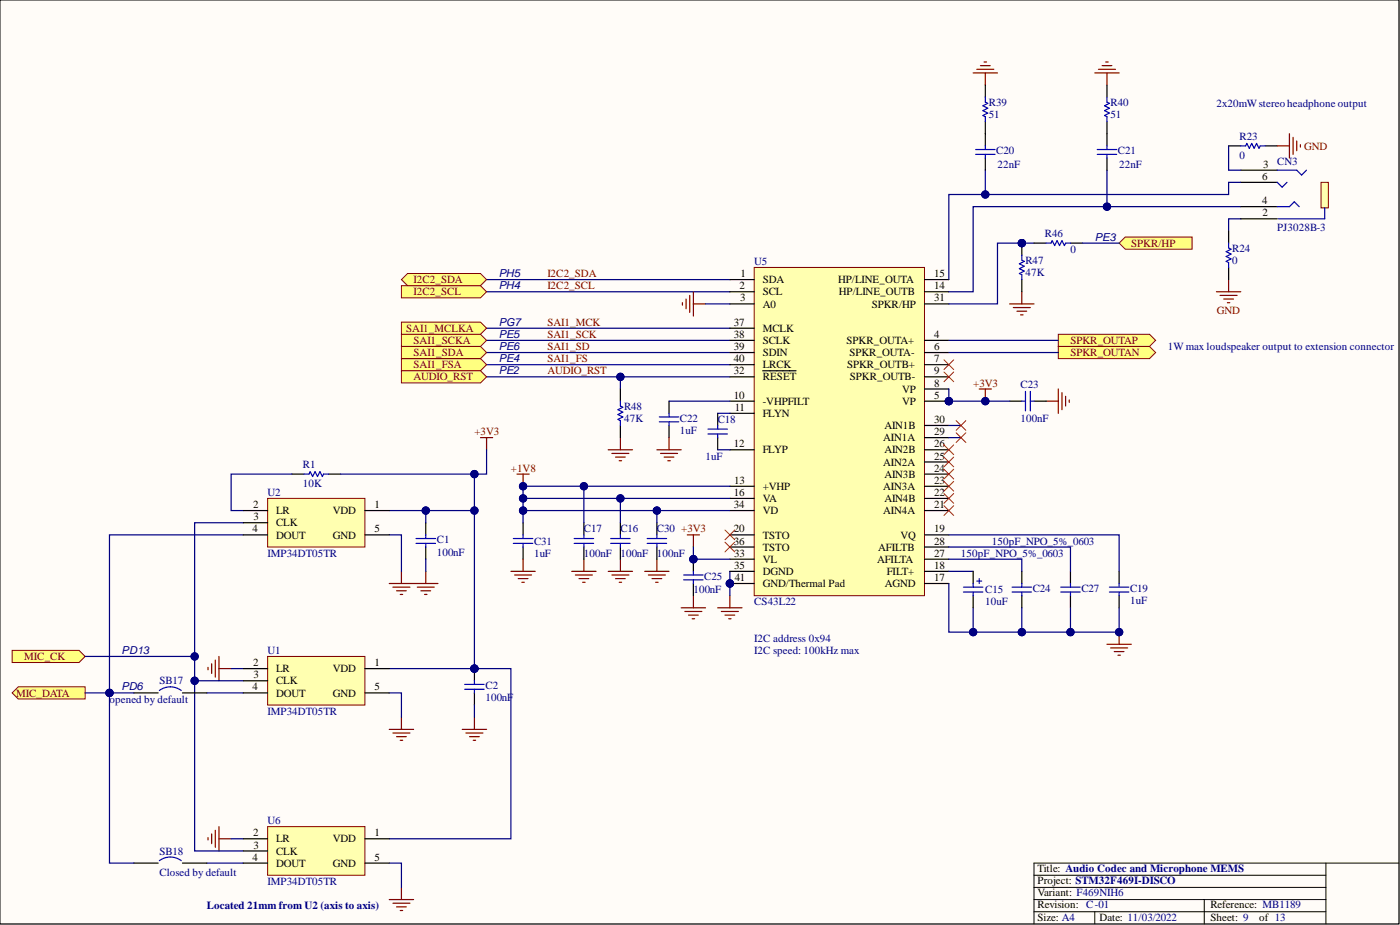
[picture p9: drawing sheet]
<svg xmlns="http://www.w3.org/2000/svg" width="292mm" height="193mm" viewBox="0 0 292 193" stroke-linecap="round" stroke-linejoin="round" font-family="sans-serif">
<defs><g id="words">
<g font-size="2.3" fill="#000080">
<text x="206.3" y="22.1">R39</text>
<text x="231.7" y="22.1">R40</text>
<text x="253.8" y="22.3">2x20mWstereo headphone output</text>
<text x="206.3" y="24.6">51</text>
<text x="231.7" y="24.6">51</text>
<text x="258.6" y="29.2">R23</text>
<text x="207.9" y="32.2">C20</text>
<text x="208.1" y="35">22nF</text>
<text x="233.2" y="32.2">C21</text>
<text x="233.5" y="35">22nF</text>
<text x="258.6" y="33.2">0</text>
<text x="266.5" y="34.5">CN3</text>
<text x="218" y="49.5">R46</text>
<text x="223.3" y="52.7">0</text>
<text x="228.4" y="50.2">PE3</text>
<text x="257.1" y="52.5">R24</text>
<text x="266.5" y="48.2">PJ3028B-3</text>
<text x="104.1" y="57.8">PH5</text>
<text x="157.4" y="55.3">U5</text>
<text x="214" y="55">R47</text>
<text x="214" y="57.6">47K</text>
<text x="257.1" y="55">0</text>
<text x="104.1" y="60.4">PH4</text>
<text x="104.1" y="70.5">PE5</text>
<text x="104.1" y="68">PG7</text>
<text x="104.1" y="73">PE6</text>
<text x="104.1" y="75.6">PE4</text>
<text x="243.6" y="73">1W max loudspeaker output to extension connector</text>
<text x="104.1" y="78.1">PE2</text>
<text x="212.9" y="80.9">C23</text>
<text x="130.2" y="85.5">R48</text>
<text x="130.2" y="88">47K</text>
<text x="141.9" y="88">C22</text>
<text x="149.7" y="88.3">C18</text>
<text x="212.9" y="88">100nF</text>
<text x="141.9" y="90.5">1uF</text>
<text x="147.2" y="95.9">1uF</text>
<text x="63.2" y="97.6">R1</text>
<text x="63.2" y="101.7">10K</text>
<text x="55.8" y="103.5">U2</text>
<text x="91.1" y="113.4">C1</text>
<text x="111.4" y="113.6">C31</text>
<text x="121.8" y="111.1">C17</text>
<text x="129.4" y="111.1">C16</text>
<text x="137.1" y="111.1">C30 +3V3</text>
<text x="206.9" y="113.6">150pF_NPO_5%_0603</text>
<text x="55.8" y="116.1">IMP34DT05TR</text>
<text x="91.1" y="115.9">100nF</text>
<text x="111.4" y="116.1">1uF</text>
<text x="121.8" y="116.1">100nF</text>
<text x="129.4" y="116.1">100nF</text>
<text x="137.1" y="116.1">100nF</text>
<text x="200.5" y="116.1">150pF_NPO_5%_0603</text>
<text x="144.7" y="123.8">100nF</text>
<text x="147" y="121">C25</text>
<text x="205.6" y="123.8">C15</text>
<text x="215.5" y="123.5">C24</text>
<text x="225.6" y="123.5">C27</text>
<text x="235.8" y="123.5">C19</text>
<text x="157.4" y="126.3">CS43L22</text>
<text x="205.6" y="126.3">10uF</text>
<text x="235.8" y="126">1uF</text>
<text x="25.4" y="136.4">PD13</text>
<text x="55.8" y="136.4">U1</text>
<text x="157.4" y="133.9">I2C address 0x94</text>
<text x="157.4" y="136.4">I2C speed: 100kHz max</text>
<text x="33.2" y="142.8">SB17</text>
<text x="101.3" y="143.8">C2</text>
<text x="22.8" y="146.6">opened by default</text>
<text x="25.4" y="144">PD6</text>
<text x="55.8" y="149.1">IMP34DT05TR</text>
<text x="101.3" y="146.3">100nF</text>
<text x="55.8" y="171.9">U6</text>
<text x="33.2" y="178.3">SB18</text>
<text x="33.2" y="182.8">Closed by default</text>
<text x="55.8" y="184.6">IMP34DT05TR</text>
<text x="43.1" y="189.7">Located 21mm from U2 (axis to axis)</text>
</g>
<g font-size="2.3">
<text x="263.5" y="35">3</text>
<text x="263.4" y="37.5">6</text>
<text x="263.4" y="42.6">4</text>
<text x="263.4" y="45.1">2</text>
<text x="154.5" y="57.8">1</text>
<text x="159.1" y="59.1">SDA</text>
<text x="174.9" y="59.1">HP/LINE_OUTA</text>
<text x="194.9" y="57.8">15</text>
<text x="154.3" y="60.4">2</text>
<text x="154.4" y="62.9">3</text>
<text x="159.1" y="61.6">SCL</text>
<text x="159.1" y="64.2">A0</text>
<text x="175" y="61.6">HP/LINE_OUTB</text>
<text x="181.9" y="64.2">SPKR/HP</text>
<text x="194.9" y="60.4">14</text>
<text x="194.9" y="62.9">31</text>
<text x="153.1" y="68">37</text>
<text x="153.1" y="70.5">38</text>
<text x="159.1" y="69.2">MCLK</text>
<text x="159.1" y="71.8">SCLK</text>
<text x="176.6" y="71.8">SPKR_OUTA+</text>
<text x="194.9" y="70.5">4</text>
<text x="153.1" y="73">39</text>
<text x="153.1" y="75.6">40</text>
<text x="159.1" y="74.3">SDIN</text>
<text x="159.1" y="76.8">LRCK</text>
<text x="176.7" y="76.8">SPKR_OUTB+</text>
<text x="177.2" y="74.3">SPKR_OUTA-</text>
<text x="194.9" y="73">6</text>
<text x="194.9" y="75.6">7</text>
<text x="153.1" y="83.2">10</text>
<text x="153.1" y="78.1">32</text>
<text x="159.1" y="79.4">RESET</text>
<text x="177.3" y="79.4">SPKR_OUTB-</text>
<text x="188.2" y="81.9">VP</text>
<text x="194.9" y="83.2">5</text>
<text x="194.9" y="80.6">8</text>
<text x="194.9" y="78.1">9</text>
<text x="153.3" y="85.7">11</text>
<text x="159.1" y="84.4">-VHPFILT</text>
<text x="159.1" y="87">FLYN</text>
<text x="184.5" y="89.5">AIN1B</text>
<text x="188.2" y="84.4">VP</text>
<text x="194.9" y="88.3">30</text>
<text x="153.1" y="93.3">12</text>
<text x="159.1" y="94.6">FLYP</text>
<text x="184.3" y="92.1">AIN1A</text>
<text x="184.5" y="94.6">AIN2B</text>
<text x="194.9" y="95.9">25</text>
<text x="194.9" y="93.3">26</text>
<text x="194.9" y="90.8">29</text>
<text x="153.2" y="100.9">13</text>
<text x="184.3" y="97.1">AIN2A</text>
<text x="184.5" y="99.7">AIN3B</text>
<text x="194.9" y="100.9">23</text>
<text x="194.9" y="98.4">24</text>
<text x="52.8" y="106">2</text>
<text x="57.6" y="107.3">LR</text>
<text x="69.5" y="107.3">VDD</text>
<text x="78.2" y="106">1</text>
<text x="153.1" y="103.5">16</text>
<text x="153.1" y="106">34</text>
<text x="159.1" y="102.2">+VHP</text>
<text x="159.1" y="104.7">VA</text>
<text x="159.1" y="107.3">VD</text>
<text x="184.3" y="107.3">AIN4A</text>
<text x="184.3" y="102.2">AIN3A</text>
<text x="184.5" y="104.7">AIN4B</text>
<text x="194.9" y="106">21</text>
<text x="194.9" y="103.5">22</text>
<text x="52.7" y="111.1">4</text>
<text x="52.9" y="108.5">3</text>
<text x="57.6" y="112.3">DOUT</text>
<text x="57.6" y="109.8">CLK</text>
<text x="69.5" y="112.3">GND</text>
<text x="78.2" y="111.1">5</text>
<text x="153.1" y="111.1">20</text>
<text x="153.1" y="113.6">36</text>
<text x="159.1" y="112.3">TSTO</text>
<text x="187.9" y="112.3">VQ</text>
<text x="194.9" y="111.1">19</text>
<text x="194.9" y="113.6">28</text>
<text x="153.2" y="116.1">33</text>
<text x="153.2" y="118.7">35</text>
<text x="159.1" y="117.4">VL</text>
<text x="159.1" y="120">DGND</text>
<text x="159.1" y="114.9">TSTO</text>
<text x="183" y="117.4">AFILTA</text>
<text x="183.2" y="114.9">AFILTB</text>
<text x="185" y="120">FILT+</text>
<text x="194.9" y="118.7">18</text>
<text x="194.9" y="116.1">27</text>
<text x="153.3" y="121.2">41</text>
<text x="159.1" y="122.5">GND/Thermal Pad</text>
<text x="184.6" y="122.5">AGND</text>
<text x="194.9" y="121.2">17</text>
<text x="52.8" y="139">2</text>
<text x="52.9" y="141.5">3</text>
<text x="57.6" y="142.8">CLK</text>
<text x="57.6" y="140.2">LR</text>
<text x="69.5" y="140.2">VDD</text>
<text x="78.2" y="139">1</text>
<text x="52.7" y="144">4</text>
<text x="57.6" y="145.3">DOUT</text>
<text x="69.5" y="145.3">GND</text>
<text x="78.2" y="144">5</text>
<text x="52.7" y="179.5">4</text>
<text x="52.8" y="174.5">2</text>
<text x="52.9" y="177">3</text>
<text x="57.6" y="178.3">CLK</text>
<text x="57.6" y="175.7">LR</text>
<text x="69.5" y="175.7">VDD</text>
<text x="78.2" y="179.5">5</text>
<text x="78.2" y="174.5">1</text>
<text x="57.6" y="180.8">DOUT</text>
<text x="69.5" y="180.8">GND</text>
<text x="216.5" y="181.8">Title: Audio Codec and Microphone MEMS</text>
<text x="216.5" y="184.4">Project: STM32F469I-DISCO</text>
<text x="216.5" y="189.4">Revision: C-01</text>
<text x="216.5" y="186.9">Variant: F469NIH6</text>
<text x="252.5" y="189.4">Reference: MB1189</text>
<text x="216.5" y="192.2">Size: A4</text>
<text x="229.4" y="192.2">Date: 11/03/2022</text>
<text x="252.5" y="192.2">Sheet: 9</text>
<text x="262.7" y="192.2">of 13</text>
</g>
<g font-size="2.3" fill="#800000">
<text x="272.1" y="31.2">GND</text>
<text x="236" y="51.5">SPKR/HP</text>
<text x="86.3" y="59.1">I2C2_SDA</text>
<text x="114.2" y="57.8">I2C2_SDA</text>
<text x="86.3" y="61.6">I2C2_SCL</text>
<text x="114.2" y="60.4">I2C2_SCL</text>
<text x="253.9" y="65.4">GND</text>
<text x="84.8" y="69.2">SAI1_MCLKA</text>
<text x="86.3" y="71.8">SAI1_SCKA</text>
<text x="114.2" y="68">SAI1_MCK</text>
<text x="114.2" y="70.5">SAI1_SCK</text>
<text x="223.3" y="71.8">SPKR_OUTAP</text>
<text x="86.3" y="76.8">SAI1_FSA</text>
<text x="86.3" y="74.3">SAI1_SDA</text>
<text x="114.2" y="73">SAI1_SD</text>
<text x="114.2" y="75.6">SAI1_FS</text>
<text x="223.3" y="74.3">SPKR_OUTAN</text>
<text x="86.3" y="79.4">AUDIO_RST</text>
<text x="114.2" y="78.1">AUDIO_RST</text>
<text x="203" y="80.6">+3V3</text>
<text x="99" y="90.8">+3V3</text>
<text x="106.6" y="98.4">+1V8</text>
<text x="5.1" y="137.7">MIC_CK</text>
<text x="3.4" y="145.3">MIC_DATA</text>
</g>
</g></defs>
<path d="M0 0h291.9v192.7h-291.9z" fill-rule="evenodd" fill="#fffcf8"/>
<path d="M0 0h291.9v192.7h-291.9z" fill="none" stroke="#000" stroke-width=".21"/>
<path d="M0 0h291.9v192.7h-291.9z" fill-rule="evenodd" fill="#fffcf8"/>
<path d="M0 0h291.9v192.7h-291.9zM215.7 182.6h60.9M215.7 185.1h60.9M215.7 190.2h60.9M215.7 187.7h60.9M228.4 190.2v2.5M251.3 187.7v5M276.6 180.1v12.6M291.9 180.1h-76.2v12.6" fill="none" stroke="#000" stroke-width=".21"/>
<g fill="none" stroke="#800000" stroke-width=".25">
<path d="M203 15.2h5.1M203.8 14.5h3.6M204.6 13.7h2M205.3 12.9h.5M205.6 15.2v2.6M126.9 93.8h5.1M127.7 94.6h3.5M128.4 95.4h2.1M129.2 96.1h.5M129.4 91.3v2.5M149.7 126.8h5.1M150.5 127.6h3.6"/>
<path d="M151.3 128.3h2M152 129.1h.5M152.3 124.3v2.5"/>
</g>
<path d="M101.5 58.3h50.8M101.5 71h50.8M101.5 73.5h50.8M101.5 76.1h50.8M101.5 68.5h50.8M101.5 60.9h50.8M152.3 119.2v5.1" fill="none" stroke="#000080" stroke-width=".25"/>
<circle cx="152.3" cy="121.7" r=".76" fill="#000080"/>
<circle cx="152.3" cy="121.7" r=".76" fill="none" stroke="#000080" stroke-width=".21"/>
<path d="M228.4 15.2h5.1M229.2 14.5h3.5M229.9 13.7h2.1M230.7 12.9h.5M231 15.2v2.6" fill="none" stroke="#800000" stroke-width=".25"/>
<path d="M231 35.5v7.6" fill="none" stroke="#000080" stroke-width=".25"/>
<circle cx="231" cy="43.1" r=".76" fill="#000080"/>
<circle cx="231" cy="43.1" r=".76" fill="none" stroke="#000080" stroke-width=".21"/>
<path d="M205.6 35.5v5.1" fill="none" stroke="#000080" stroke-width=".25"/>
<circle cx="205.6" cy="40.6" r=".76" fill="#000080"/>
<circle cx="205.6" cy="40.6" r=".76" fill="none" stroke="#000080" stroke-width=".21"/>
<path d="M142.4 63.1v.6M143.1 62.4v2M143.9 61.6v3.6M144.7 60.9v5M144.7 63.4h2.5" fill="none" stroke="#800000" stroke-width=".25"/>
<path d="M101.5 78.6h50.8M147.2 63.4h5.1" fill="none" stroke="#000080" stroke-width=".25"/>
<circle cx="129.4" cy="78.6" r=".76" fill="#000080"/>
<circle cx="129.4" cy="78.6" r=".76" fill="none" stroke="#000080" stroke-width=".21"/>
<circle cx="198" cy="83.7" r=".76" fill="#000080"/>
<circle cx="198" cy="83.7" r=".76" fill="none" stroke="#000080" stroke-width=".21"/>
<circle cx="152.3" cy="121.7" r=".76" fill="#000080"/>
<circle cx="152.3" cy="121.7" r=".76" fill="none" stroke="#000080" stroke-width=".21"/>
<path d="M157.4 55.8h35.5v68.5h-35.5z" fill-rule="evenodd" fill="#ffffb0"/>
<path d="M157.4 55.8h35.5v68.5h-35.5z" fill="none" stroke="#800000" stroke-width=".21"/>
<path d="M152.3 58.3h5.1M152.3 60.9h5.1M152.3 63.4h5.1M192.9 71h5.1M192.9 83.7h5.1" fill="none" stroke="#000" stroke-width=".25"/>
<circle cx="198" cy="83.7" r=".76" fill="#000080"/>
<circle cx="198" cy="83.7" r=".76" fill="none" stroke="#000080" stroke-width=".21"/>
<g fill="none" stroke="#000" stroke-width=".25">
<path d="M192.9 58.3h5.1M152.3 73.5h5.1M152.3 76.1h5.1M152.3 78.6h5.1M152.3 68.5h5.1M152.3 71h5.1M159.1 77.3h7M192.9 73.5h5.1M192.9 76.1h5.1M192.9 78.6h5.1M192.9 60.9h5.1M192.9 63.4h5.1"/>
<path d="M152.3 83.7h5.1M152.3 86.2h5.1M152.3 93.8h5.1M192.9 81.2h5.1M192.9 93.8h5.1M192.9 98.9h5.1M192.9 96.4h5.1M192.9 91.3h5.1M192.9 88.8h5.1M152.3 101.4h5.1M152.3 104h5.1M152.3 119.2h5.1"/>
<path d="M152.3 111.6h5.1M152.3 106.5h5.1M152.3 116.7h5.1M152.3 114.1h5.1M192.9 101.4h5.1M192.9 104h5.1M192.9 119.2h5.1M192.9 111.6h5.1M192.9 106.5h5.1M192.9 116.7h5.1M192.9 114.1h5.1M152.3 121.7h5.1"/>
<path d="M192.9 121.7h5.1"/>
</g>
<circle cx="152.3" cy="121.7" r=".76" fill="#000080"/>
<circle cx="152.3" cy="121.7" r=".76" fill="none" stroke="#000080" stroke-width=".21"/>
<g fill="none" stroke="#f00" stroke-width=".21">
<path d="M197 75.1l2 2M197 77.6l2 2M199 75.1l-2 2M199 77.6l-2 2M197 92.8l2 2M197 95.4l2 2M197 97.9l2 2M199 92.8l-2 2M199 95.4l-2 2M199 97.9l-2 2M151.3 113.1l2 2M151.3 110.6l2 2"/>
<path d="M153.3 113.1l-2 2M153.3 110.6l-2 2M197 100.4l2 2.1M197 103l2 2M199 100.4l-2 2.1M199 103l-2 2"/>
</g>
<path d="M129.4 78.6v2.6" fill="none" stroke="#000080" stroke-width=".25"/>
<circle cx="129.4" cy="78.6" r=".76" fill="#000080"/>
<circle cx="129.4" cy="78.6" r=".76" fill="none" stroke="#000080" stroke-width=".21"/>
<path d="M205.6 17.8v2.5M231 17.8v2.5M205.6 25.4v5M205.6 33v2.5M231 25.4v5M231 33v2.5M60.9 98.9h2.6M68.5 98.9h2.6M213.2 119.2v2.5M223.3 119.2v2.5M213.2 124.3v2.5M223.3 124.3v2.5" fill="none" stroke="#000" stroke-width=".25"/>
<g fill="none" stroke="#00f" stroke-width=".25">
<path d="M203.5 31.2h4.1M203.5 32.2h4.1M205.6 20.3v1l.5 .3-1 .5 1 .5-1 .5 1 .5-1 .5 .5 .2v1.1M205.6 30.4v.8M205.6 32.2v.8M228.9 31.2h4.1M228.9 32.2h4.1M231 20.3v1l.5 .3-1 .5 1 .5-1 .5 1 .5-1 .5 .5 .2v1.1M231 30.4v.8M231 32.2v.8M63.5 98.9h1l.2-.5 .5 1 .5-1 .5 1 .5-1 .6 1 .2-.5h1M211.2 122.5h4"/>
<path d="M211.2 123.5h4M213.2 121.7v.8M213.2 123.5v.8M221.3 122.5h4.1M221.3 123.5h4.1M223.3 121.7v.8M223.3 123.5v.8"/>
</g>
<path d="M210.7 63.4h5M211.4 64.2h3.6M212.2 64.9h2M212.9 65.7h.5M213.2 60.9v2.5M218.3 83.7h2.5M220.8 81.2v5M221.6 81.9v3.6M222.3 82.7v2M223.1 83.4v.5" fill="none" stroke="#800000" stroke-width=".25"/>
<path d="M197 105.5l2 2M199 105.5l-2 2" fill="none" stroke="#f00" stroke-width=".21"/>
<path d="M83.8 69.7h16.5l1.2 1.3-1.2 1.3h-16.5z" fill-rule="evenodd" fill="#ffff80"/>
<path d="M83.8 69.7h16.5l1.2 1.3-1.2 1.3h-16.5z" fill="none" stroke="#800000" stroke-width=".21"/>
<path d="M83.8 74.8h16.5l1.2 1.3-1.2 1.2h-16.5z" fill-rule="evenodd" fill="#ffff80"/>
<path d="M83.8 74.8h16.5l1.2 1.3-1.2 1.2h-16.5z" fill="none" stroke="#800000" stroke-width=".21"/>
<path d="M83.8 72.3h16.5l1.2 1.2-1.2 1.3h-16.5z" fill-rule="evenodd" fill="#ffff80"/>
<path d="M83.8 72.3h16.5l1.2 1.2-1.2 1.3h-16.5z" fill="none" stroke="#800000" stroke-width=".21"/>
<path d="M83.8 77.3h16.5l1.2 1.3-1.2 1.3h-16.5z" fill-rule="evenodd" fill="#ffff80"/>
<path d="M83.8 77.3h16.5l1.2 1.3-1.2 1.3h-16.5z" fill="none" stroke="#800000" stroke-width=".21"/>
<path d="M83.8 67.2h16.5l1.2 1.3-1.2 1.2h-16.5z" fill-rule="evenodd" fill="#ffff80"/>
<path d="M83.8 67.2h16.5l1.2 1.3-1.2 1.2h-16.5z" fill="none" stroke="#800000" stroke-width=".21"/>
<path d="M149.7 86.2v2.6M149.7 91.3v2.5M109.1 109v2.6M109.1 114.1v2.6" fill="none" stroke="#000" stroke-width=".25"/>
<path d="M147.7 90.5h4.1M147.7 89.5h4.1M149.7 88.8v.7M149.7 90.5v.8M107.1 113.4h4.1M107.1 112.3h4.1M109.1 111.6v.7M109.1 113.4v.7" fill="none" stroke="#00f" stroke-width=".25"/>
<path d="M106.6 119.2h5.1M107.4 120h3.5M109.1 116.7v2.5M108.1 120.7h2M108.9 121.5h.5M142.1 126.8h5.1M142.9 127.6h3.5M143.7 128.3h2M144.4 129.1h.5M144.7 124.3v2.5" fill="none" stroke="#800000" stroke-width=".25"/>
<circle cx="144.7" cy="116.7" r=".76" fill="#000080"/>
<circle cx="144.7" cy="116.7" r=".76" fill="none" stroke="#000080" stroke-width=".21"/>
<path d="M144.7 116.7v2.5" fill="none" stroke="#000" stroke-width=".25"/>
<circle cx="144.7" cy="116.7" r=".76" fill="#000080"/>
<circle cx="144.7" cy="116.7" r=".76" fill="none" stroke="#000080" stroke-width=".21"/>
<path d="M121.8 109v2.6M121.8 114.1v2.6M129.4 109v2.6M129.4 114.1v2.6M137.1 109v2.6M137.1 114.1v2.6M144.7 121.7v2.6" fill="none" stroke="#000" stroke-width=".25"/>
<g fill="none" stroke="#00f" stroke-width=".25">
<path d="M119.8 113.4h4.1M119.8 112.3h4.1M121.8 111.6v.7M121.8 113.4v.7M127.4 113.4h4.1M127.4 112.3h4.1M129.4 111.6v.7M129.4 113.4v.7M135 113.4h4.1M135 112.3h4.1M137.1 111.6v.7M137.1 113.4v.7"/>
<path d="M142.6 120h4.1M144.7 119.2v.8M142.6 121h4.1M144.7 121v.7"/>
</g>
<g fill="none" stroke="#800000" stroke-width=".25">
<path d="M119.3 119.2h5.1M120 120h3.6M121.8 116.7v2.5M126.9 119.2h5.1M127.7 120h3.5M129.4 116.7v2.5M134.5 119.2h5.1M135.3 120h3.5M137.1 116.7v2.5M120.8 120.7h2M121.6 121.5h.5M128.4 120.7h2.1"/>
<path d="M129.2 121.5h.5M136 120.7h2.1M136.8 121.5h.5"/>
</g>
<path d="M152.3 104h-22.9v5" fill="none" stroke="#000080" stroke-width=".25"/>
<circle cx="129.4" cy="104" r=".76" fill="#000080"/>
<circle cx="129.4" cy="104" r=".76" fill="none" stroke="#000080" stroke-width=".21"/>
<path d="M152.3 101.4h-30.5v7.6" fill="none" stroke="#000080" stroke-width=".25"/>
<circle cx="121.8" cy="101.4" r=".76" fill="#000080"/>
<circle cx="121.8" cy="101.4" r=".76" fill="none" stroke="#000080" stroke-width=".21"/>
<path d="M152.3 106.5h-15.2v2.5" fill="none" stroke="#000080" stroke-width=".25"/>
<circle cx="137.1" cy="106.5" r=".76" fill="#000080"/>
<circle cx="137.1" cy="106.5" r=".76" fill="none" stroke="#000080" stroke-width=".21"/>
<path d="M121.8 101.4h-12.7v7.6" fill="none" stroke="#000080" stroke-width=".25"/>
<circle cx="121.8" cy="101.4" r=".76" fill="#000080"/>
<circle cx="121.8" cy="101.4" r=".76" fill="none" stroke="#000080" stroke-width=".21"/>
<circle cx="109.1" cy="101.4" r=".76" fill="#000080"/>
<circle cx="109.1" cy="101.4" r=".76" fill="none" stroke="#000080" stroke-width=".21"/>
<circle cx="109.1" cy="104" r=".76" fill="#000080"/>
<circle cx="109.1" cy="104" r=".76" fill="none" stroke="#000080" stroke-width=".21"/>
<circle cx="109.1" cy="106.5" r=".76" fill="#000080"/>
<circle cx="109.1" cy="106.5" r=".76" fill="none" stroke="#000080" stroke-width=".21"/>
<path d="M109.1 104h20.3" fill="none" stroke="#000080" stroke-width=".25"/>
<circle cx="129.4" cy="104" r=".76" fill="#000080"/>
<circle cx="129.4" cy="104" r=".76" fill="none" stroke="#000080" stroke-width=".21"/>
<circle cx="109.1" cy="104" r=".76" fill="#000080"/>
<circle cx="109.1" cy="104" r=".76" fill="none" stroke="#000080" stroke-width=".21"/>
<path d="M109.1 106.5h28" fill="none" stroke="#000080" stroke-width=".25"/>
<circle cx="137.1" cy="106.5" r=".76" fill="#000080"/>
<circle cx="137.1" cy="106.5" r=".76" fill="none" stroke="#000080" stroke-width=".21"/>
<circle cx="109.1" cy="106.5" r=".76" fill="#000080"/>
<circle cx="109.1" cy="106.5" r=".76" fill="none" stroke="#000080" stroke-width=".21"/>
<path d="M149.7 86.2h2.6M149.7 93.8h2.6M144.7 114.1v2.6h7.6" fill="none" stroke="#000080" stroke-width=".25"/>
<path d="M143.4 111.6h2.5M144.7 111.6v2.5" fill="none" stroke="#800000" stroke-width=".25"/>
<circle cx="144.7" cy="116.7" r=".76" fill="#000080"/>
<circle cx="144.7" cy="116.7" r=".76" fill="none" stroke="#000080" stroke-width=".21"/>
<path d="M129.4 81.2v2.5M129.4 88.8v2.5M139.6 83.7v2.5M139.6 88.8v2.5M233.5 119.2v2.5M233.5 124.3v2.5" fill="none" stroke="#000" stroke-width=".25"/>
<path d="M129.4 83.7v1l.5 .3-1 .5 1 .5-1 .5 1 .5-1 .5 .5 .2v1.1M137.6 87h4M137.6 88h4M139.6 86.2v.8M139.6 88v.8M231.5 122.5h4M231.5 123.5h4M233.5 121.7v.8M233.5 123.5v.8" fill="none" stroke="#00f" stroke-width=".25"/>
<path d="M137.1 93.8h5M137.8 94.6h3.6M138.6 95.4h2M139.3 96.1h.5M139.6 91.3v2.5" fill="none" stroke="#800000" stroke-width=".25"/>
<path d="M139.6 83.7h12.7M198 111.6h35.5v7.6M198 114.1h25.3v5.1M198 116.7h15.2v2.5M198 119.2h5M223.3 126.8v5.1h10.2v-5.1" fill="none" stroke="#000080" stroke-width=".25"/>
<circle cx="233.5" cy="131.9" r=".76" fill="#000080"/>
<circle cx="233.5" cy="131.9" r=".76" fill="none" stroke="#000080" stroke-width=".21"/>
<circle cx="223.3" cy="131.9" r=".76" fill="#000080"/>
<circle cx="223.3" cy="131.9" r=".76" fill="none" stroke="#000080" stroke-width=".21"/>
<path d="M213.2 126.8v5.1h10.1" fill="none" stroke="#000080" stroke-width=".25"/>
<circle cx="223.3" cy="131.9" r=".76" fill="#000080"/>
<circle cx="223.3" cy="131.9" r=".76" fill="none" stroke="#000080" stroke-width=".21"/>
<circle cx="213.2" cy="131.9" r=".76" fill="#000080"/>
<circle cx="213.2" cy="131.9" r=".76" fill="none" stroke="#000080" stroke-width=".21"/>
<path d="M203 126.8v5.1h10.2" fill="none" stroke="#000080" stroke-width=".25"/>
<circle cx="213.2" cy="131.9" r=".76" fill="#000080"/>
<circle cx="213.2" cy="131.9" r=".76" fill="none" stroke="#000080" stroke-width=".21"/>
<circle cx="203" cy="131.9" r=".76" fill="#000080"/>
<circle cx="203" cy="131.9" r=".76" fill="none" stroke="#000080" stroke-width=".21"/>
<path d="M198 121.7v10.2h5" fill="none" stroke="#000080" stroke-width=".25"/>
<circle cx="203" cy="131.9" r=".76" fill="#000080"/>
<circle cx="203" cy="131.9" r=".76" fill="none" stroke="#000080" stroke-width=".21"/>
<path d="M231 134.4h5M231.7 135.2h3.6M232.5 135.9h2M233.2 136.7h.6M233.5 131.9v2.5" fill="none" stroke="#800000" stroke-width=".25"/>
<circle cx="233.5" cy="131.9" r=".76" fill="#000080"/>
<circle cx="233.5" cy="131.9" r=".76" fill="none" stroke="#000080" stroke-width=".21"/>
<path d="M204.3 81.2h2.5M205.6 81.2v2.5" fill="none" stroke="#800000" stroke-width=".25"/>
<circle cx="205.6" cy="83.7" r=".76" fill="#000080"/>
<circle cx="205.6" cy="83.7" r=".76" fill="none" stroke="#000080" stroke-width=".21"/>
<path d="M210.7 83.7h2.5M215.7 83.7h2.6" fill="none" stroke="#000" stroke-width=".25"/>
<path d="M213.2 83.7h.8M214 81.7v4M215 81.7v4M215 83.7h.7" fill="none" stroke="#00f" stroke-width=".25"/>
<path d="M83.8 59.6h16.5l1.2 1.3-1.2 1.2h-16.5z" fill-rule="evenodd" fill="#ffff80"/>
<path d="M83.8 59.6h16.5l1.2 1.3-1.2 1.2h-16.5z" fill="none" stroke="#800000" stroke-width=".21"/>
<path d="M83.8 58.3l1.2-1.2h15.3l1.2 1.2-1.2 1.3h-15.3z" fill-rule="evenodd" fill="#ffff80"/>
<path d="M83.8 58.3l1.2-1.2h15.3l1.2 1.2-1.2 1.3h-15.3z" fill="none" stroke="#800000" stroke-width=".21"/>
<path d="M107.9 98.9h2.5M109.1 98.9v2.5" fill="none" stroke="#800000" stroke-width=".25"/>
<circle cx="109.1" cy="101.4" r=".76" fill="#000080"/>
<circle cx="109.1" cy="101.4" r=".76" fill="none" stroke="#000080" stroke-width=".21"/>
<path d="M220.8 69.7h19l1.3 1.3-1.3 1.3h-19z" fill-rule="evenodd" fill="#ffff80"/>
<path d="M220.8 69.7h19l1.3 1.3-1.3 1.3h-19z" fill="none" stroke="#800000" stroke-width=".21"/>
<path d="M220.8 72.3h19l1.3 1.2-1.3 1.3h-19z" fill-rule="evenodd" fill="#ffff80"/>
<path d="M220.8 72.3h19l1.3 1.2-1.3 1.3h-19z" fill="none" stroke="#800000" stroke-width=".21"/>
<path d="M233.5 50.7l1.3-1.2h13.9v2.5h-13.9z" fill-rule="evenodd" fill="#ffff80"/>
<path d="M233.5 50.7l1.3-1.2h13.9v2.5h-13.9z" fill="none" stroke="#800000" stroke-width=".21"/>
<circle cx="213.2" cy="50.7" r=".76" fill="#000080"/>
<circle cx="213.2" cy="50.7" r=".76" fill="none" stroke="#000080" stroke-width=".21"/>
<path d="M213.2 50.7v2.6M213.2 58.3v2.6" fill="none" stroke="#000" stroke-width=".25"/>
<circle cx="213.2" cy="50.7" r=".76" fill="#000080"/>
<circle cx="213.2" cy="50.7" r=".76" fill="none" stroke="#000080" stroke-width=".21"/>
<path d="M213.2 53.3v1l.5 .2-1 .5 1 .5-1 .5 1 .6-1 .5 .5 .2v1" fill="none" stroke="#00f" stroke-width=".25"/>
<path d="M258.9 43.1h-55.9v17.8h-5M198 73.5h22.8M198 71h22.8M198 91.3h2.5M198 88.8h2.5" fill="none" stroke="#000080" stroke-width=".25"/>
<circle cx="231" cy="43.1" r=".76" fill="#000080"/>
<circle cx="231" cy="43.1" r=".76" fill="none" stroke="#000080" stroke-width=".21"/>
<path d="M215.7 50.7h-7.6v12.7h-10.1" fill="none" stroke="#000080" stroke-width=".25"/>
<circle cx="213.2" cy="50.7" r=".76" fill="#000080"/>
<circle cx="213.2" cy="50.7" r=".76" fill="none" stroke="#000080" stroke-width=".21"/>
<path d="M198 81.2v2.5h12.7" fill="none" stroke="#000080" stroke-width=".25"/>
<circle cx="198" cy="83.7" r=".76" fill="#000080"/>
<circle cx="198" cy="83.7" r=".76" fill="none" stroke="#000080" stroke-width=".21"/>
<circle cx="205.6" cy="83.7" r=".76" fill="#000080"/>
<circle cx="205.6" cy="83.7" r=".76" fill="none" stroke="#000080" stroke-width=".21"/>
<path d="M258.9 38h7.6M215.7 50.7h2.6M223.3 50.7h2.6M258.9 45.6h7.6M258.9 43.1h7.6" fill="none" stroke="#000" stroke-width=".25"/>
<path d="M218.3 50.7h1l.2-.5 .5 1 .6-1 .5 1 .5-1 .5 1 .2-.5h1" fill="none" stroke="#00f" stroke-width=".25"/>
<path d="M225.9 50.7h7.6M258.9 45.6h-2.6v2.6" fill="none" stroke="#000080" stroke-width=".25"/>
<path d="M256.3 58.3v2.6M253.8 60.9h5.1M254.6 61.6h3.5M255.3 62.4h2.1M256.1 63.1h.5" fill="none" stroke="#800000" stroke-width=".25"/>
<path d="M266.5 43.1h2.5l1-1 1.1 1" fill="none" stroke="#0000b4" stroke-width=".25"/>
<path d="M275.6 38h1.6v5.4h-1.6z" fill-rule="evenodd" fill="#ffffb0"/>
<path d="M275.6 38h1.6v5.4h-1.6z" fill="none" stroke="#800000" stroke-width=".21"/>
<path d="M266.5 38l1 1.1 1-1.1M266.5 35.5h4.1l1 1 1-1M276.4 43.4v2.2h-9.7" fill="none" stroke="#0000b4" stroke-width=".25"/>
<path d="M256.3 30.4h2.6M258.9 35.5h7.6M264 30.4h2.5M256.3 48.2v2.5M256.3 55.8v2.5" fill="none" stroke="#000" stroke-width=".25"/>
<path d="M258.9 30.4h1l.2-.5 .6 1 .5-1 .5 1 .5-1 .5 1 .2-.5h1.1M256.3 50.7v1l.5 .3-1 .5 1 .5-1 .5 1 .5-1 .5 .5 .3v1" fill="none" stroke="#00f" stroke-width=".25"/>
<path d="M266.5 30.4h2.5M269 27.9v5.1M269.8 28.7v3.5M270.6 29.4v2M271.3 30.2v.5" fill="none" stroke="#800000" stroke-width=".25"/>
<path d="M256.3 30.4v5.1h2.6M258.9 38h-2.6v2.6h-58.3v17.7" fill="none" stroke="#000080" stroke-width=".25"/>
<circle cx="205.6" cy="40.6" r=".76" fill="#000080"/>
<circle cx="205.6" cy="40.6" r=".76" fill="none" stroke="#000080" stroke-width=".21"/>
<path d="M199.5 87.7l2 2.1M199.5 90.3l2 2M201.5 87.7l-2 2.1M201.5 90.3l-2 2" fill="none" stroke="#f00" stroke-width=".21"/>
<path d="M2.5 135.7h14l1.3 1.2-1.3 1.3h-14z" fill-rule="evenodd" fill="#ffff80"/>
<path d="M2.5 135.7h14l1.3 1.2-1.3 1.3h-14z" fill="none" stroke="#800000" stroke-width=".21"/>
<path d="M2.5 144.6l1.3-1.3h14v2.5h-14z" fill-rule="evenodd" fill="#ffff80"/>
<path d="M2.5 144.6l1.3-1.3h14v2.5h-14z" fill="none" stroke="#800000" stroke-width=".21"/>
<path d="M100.3 91.3h2.5M101.5 91.3v2.5M43.4 139.2v.5M44.2 138.5v2M44.9 137.7v3.6M45.7 136.9v5.1M45.7 139.5h2.5M43.4 174.7v.5M44.2 174v2M44.9 173.2v3.6M45.7 172.4v5.1M45.7 175h2.5" fill="none" stroke="#800000" stroke-width=".25"/>
<circle cx="99" cy="139.5" r=".76" fill="#000080"/>
<circle cx="99" cy="139.5" r=".76" fill="none" stroke="#000080" stroke-width=".21"/>
<path d="M99 139.5v2.5M99 144.6v2.5" fill="none" stroke="#000" stroke-width=".25"/>
<circle cx="99" cy="139.5" r=".76" fill="#000080"/>
<circle cx="99" cy="139.5" r=".76" fill="none" stroke="#000080" stroke-width=".21"/>
<path d="M86.8 112.3h4.1M86.8 113.4h4.1M88.8 111.6v.7M88.8 113.4v.7M97 142.8h4M97 143.8h4M99 142v.8M99 143.8v.8" fill="none" stroke="#00f" stroke-width=".25"/>
<g fill="none" stroke="#800000" stroke-width=".25">
<path d="M83.8 119.2v2.5M88.8 119.2v2.5M81.2 121.7h10.2M82 122.5h3.5M82.7 123.2h2.1M83.5 124h.5M87.1 122.5h3.5M87.8 123.2h2M88.6 124h.5M81.2 152.2h5.1M82 152.9h3.5M82.7 153.7h2.1"/>
<path d="M83.5 154.4h.5M83.8 149.6v2.6M96.4 152.2h5.1M97.2 152.9h3.6M98 153.7h2M98.7 154.4h.5M99 149.6v2.6M81.2 187.7h5.1M82 188.4h3.5M82.7 189.2h2.1M83.5 189.9h.5M83.8 185.1v2.6"/>
</g>
<path d="M88.8 109v2.6M88.8 114.1v2.6" fill="none" stroke="#000" stroke-width=".25"/>
<path d="M60.9 98.9h-12.7v7.6h2.6M43.1 144.6h7.7M50.8 142h-10.2v35.5h10.2M43.1 180.1h7.7" fill="none" stroke="#000080" stroke-width=".25"/>
<circle cx="40.6" cy="142" r=".76" fill="#000080"/>
<circle cx="40.6" cy="142" r=".76" fill="none" stroke="#000080" stroke-width=".21"/>
<path d="M50.8 109h-10.2v33" fill="none" stroke="#000080" stroke-width=".25"/>
<circle cx="40.6" cy="142" r=".76" fill="#000080"/>
<circle cx="40.6" cy="142" r=".76" fill="none" stroke="#000080" stroke-width=".21"/>
<circle cx="40.6" cy="136.9" r=".76" fill="#000080"/>
<circle cx="40.6" cy="136.9" r=".76" fill="none" stroke="#000080" stroke-width=".21"/>
<path d="M88.8 106.5v2.5M48.2 139.5h2.6M81.2 144.6h2.6v5M48.2 175h2.6M81.2 180.1h2.6v5" fill="none" stroke="#000080" stroke-width=".25"/>
<circle cx="88.8" cy="106.5" r=".76" fill="#000080"/>
<circle cx="88.8" cy="106.5" r=".76" fill="none" stroke="#000080" stroke-width=".21"/>
<path d="M81.2 111.6h2.6v7.6M88.8 116.7v2.5M22.8 144.6h5.1M99 147.1v2.5" fill="none" stroke="#000080" stroke-width=".25"/>
<circle cx="22.8" cy="144.6" r=".76" fill="#000080"/>
<circle cx="22.8" cy="144.6" r=".76" fill="none" stroke="#000080" stroke-width=".21"/>
<path d="M50.8 111.6h-28v33M22.8 147.1v33h5.1" fill="none" stroke="#000080" stroke-width=".25"/>
<circle cx="22.8" cy="144.6" r=".76" fill="#000080"/>
<circle cx="22.8" cy="144.6" r=".76" fill="none" stroke="#000080" stroke-width=".21"/>
<path d="M17.8 144.6h5v2.5" fill="none" stroke="#000080" stroke-width=".25"/>
<circle cx="22.8" cy="144.6" r=".76" fill="#000080"/>
<circle cx="22.8" cy="144.6" r=".76" fill="none" stroke="#000080" stroke-width=".21"/>
<path d="M17.8 136.9h22.8" fill="none" stroke="#000080" stroke-width=".25"/>
<circle cx="40.6" cy="136.9" r=".76" fill="#000080"/>
<circle cx="40.6" cy="136.9" r=".76" fill="none" stroke="#000080" stroke-width=".21"/>
<path d="M81.2 106.5h17.8v33h-17.8" fill="none" stroke="#000080" stroke-width=".25"/>
<circle cx="99" cy="139.5" r=".76" fill="#000080"/>
<circle cx="99" cy="139.5" r=".76" fill="none" stroke="#000080" stroke-width=".21"/>
<circle cx="99" cy="106.5" r=".76" fill="#000080"/>
<circle cx="99" cy="106.5" r=".76" fill="none" stroke="#000080" stroke-width=".21"/>
<circle cx="88.8" cy="106.5" r=".76" fill="#000080"/>
<circle cx="88.8" cy="106.5" r=".76" fill="none" stroke="#000080" stroke-width=".21"/>
<path d="M99 139.5h7.6v35.5h-25.4" fill="none" stroke="#000080" stroke-width=".25"/>
<circle cx="99" cy="139.5" r=".76" fill="#000080"/>
<circle cx="99" cy="139.5" r=".76" fill="none" stroke="#000080" stroke-width=".21"/>
<path d="M101.5 93.8v5.1h-2.5" fill="none" stroke="#000080" stroke-width=".25"/>
<circle cx="99" cy="98.9" r=".76" fill="#000080"/>
<circle cx="99" cy="98.9" r=".76" fill="none" stroke="#000080" stroke-width=".21"/>
<path d="M71.1 98.9h27.9v7.6" fill="none" stroke="#000080" stroke-width=".25"/>
<circle cx="99" cy="98.9" r=".76" fill="#000080"/>
<circle cx="99" cy="98.9" r=".76" fill="none" stroke="#000080" stroke-width=".21"/>
<circle cx="99" cy="106.5" r=".76" fill="#000080"/>
<circle cx="99" cy="106.5" r=".76" fill="none" stroke="#000080" stroke-width=".21"/>
<path d="M27.9 144.6h5.1M38.1 144.6h5M27.9 180.1h5.1M38.1 180.1h5" fill="none" stroke="#000" stroke-width=".25"/>
<path d="M33.2 144a3.8 3.8 0 0 1 4.6 0M33.2 179.5a3.8 3.8 0 0 1 4.6 0" fill="none" stroke="#00f" stroke-width=".25"/>
<path d="M55.8 104h20.3v10.1h-20.3z" fill-rule="evenodd" fill="#ffffb0"/>
<path d="M55.8 104h20.3v10.1h-20.3z" fill="none" stroke="#800000" stroke-width=".21"/>
<path d="M50.8 111.6h5M50.8 109h5M50.8 106.5h5M76.1 111.6h5.1M76.1 106.5h5.1" fill="none" stroke="#000" stroke-width=".25"/>
<path d="M55.8 136.9h20.3v10.2h-20.3z" fill-rule="evenodd" fill="#ffffb0"/>
<path d="M55.8 136.9h20.3v10.2h-20.3z" fill="none" stroke="#800000" stroke-width=".21"/>
<path d="M50.8 139.5h5M76.1 139.5h5.1M50.8 144.6h5M50.8 142h5M76.1 144.6h5.1" fill="none" stroke="#000" stroke-width=".25"/>
<path d="M55.8 172.4h20.3v10.2h-20.3z" fill-rule="evenodd" fill="#ffffb0"/>
<path d="M55.8 172.4h20.3v10.2h-20.3z" fill="none" stroke="#800000" stroke-width=".21"/>
<path d="M203 119.2v2.5M203 124.3v2.5M50.8 177.5h5M50.8 175h5M76.1 175h5.1M50.8 180.1h5M76.1 180.1h5.1" fill="none" stroke="#000" stroke-width=".25"/>
<path d="M201 122.5h4.1M201 123.5h4.1M203 121.7v.8M203 123.5v.8M203.8 121.2h1M204.3 120.7v1" fill="none" stroke="#00f" stroke-width=".25"/>
<use href="#words"/>
</svg>
